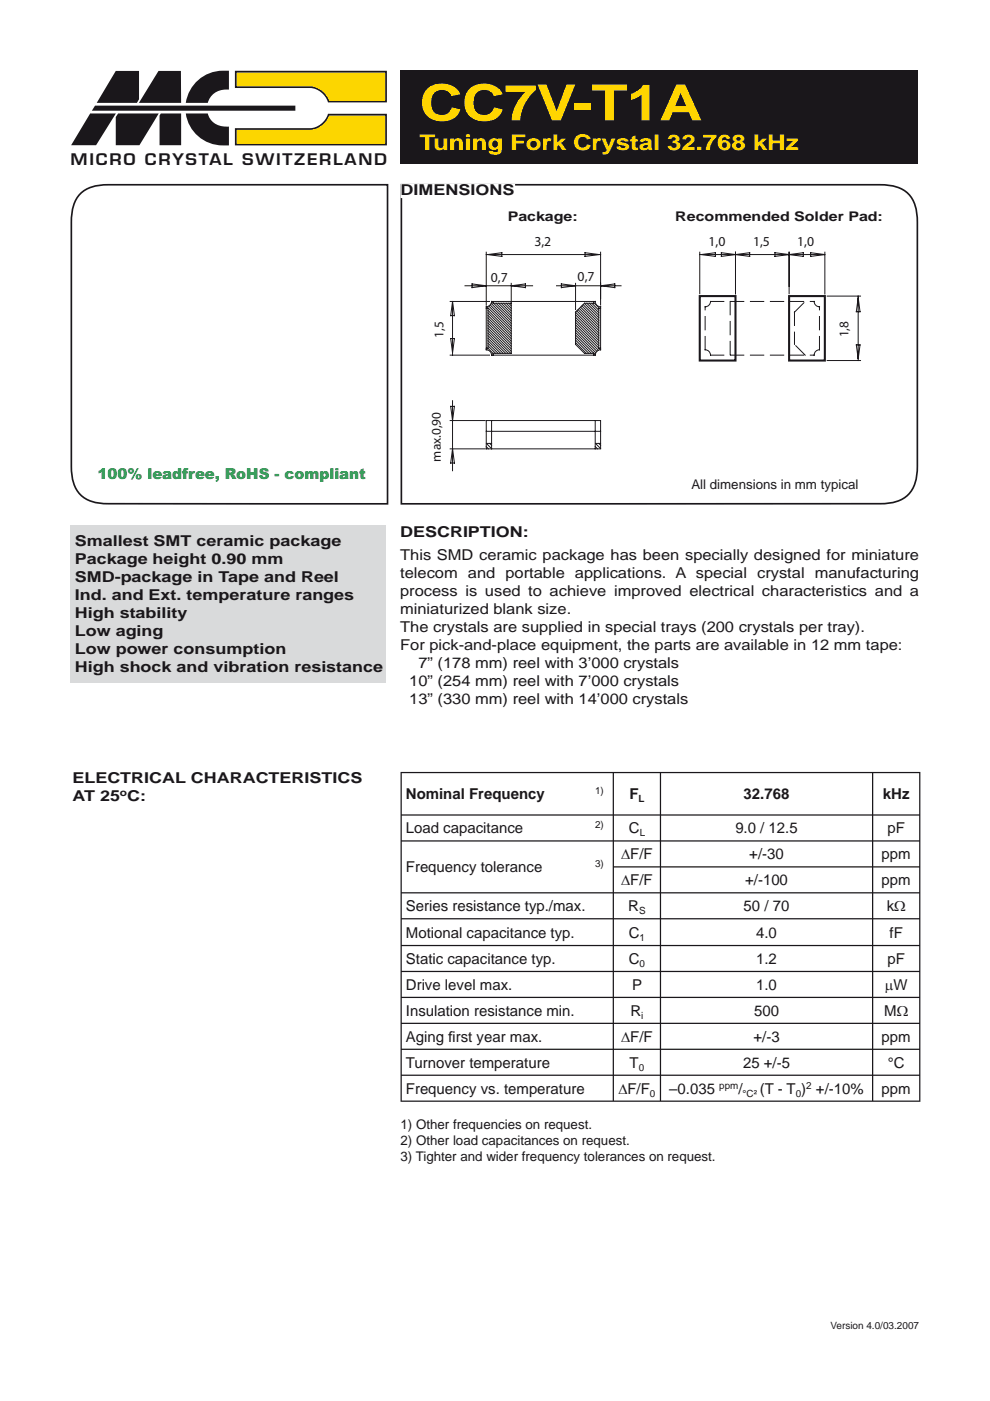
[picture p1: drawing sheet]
<svg xmlns="http://www.w3.org/2000/svg" width="210mm" height="297mm" viewBox="0 0 210 297" stroke-linecap="round" stroke-linejoin="round" font-family="sans-serif">
<defs><g id="words">
<text font-size="10.6" fill="#ffd500" x="89" y="25.5">CC7V-T1A</text>
<text font-size="4.6" fill="#ffd500" x="89" y="31.9">Tuning Fork Crystal 32.768 kHz</text>
<text font-size="3.3" fill="#1a171b" x="15" y="35">MICRO CRYSTAL SWITZERLAND</text>
<g font-size="3.2" fill="#1a171b">
<text x="85" y="41.3">DIMENSIONS</text>
<text x="84.9" y="113.9">DESCRIPTION:</text>
<text x="15.9" y="115.8">Smallest SMT ceramic package</text>
<text x="15.9" y="119.6">Package height 0.90 mm</text>
<text x="84.9" y="118.7">This SMD ceramic package has been specially designed for miniature</text>
<text x="15.9" y="123.4">SMD-package in Tape and Reel</text>
<text x="84.9" y="122.5">telecom and portable applications. A special crystal manufacturing</text>
<text x="15.9" y="127.2">Ind. and Ext. temperature ranges</text>
<text x="15.9" y="131">High stability</text>
<text x="84.9" y="126.3">process is used to achieve improved electrical characteristics and a</text>
<text x="84.9" y="130.1">miniaturized blank size.</text>
<text x="15.9" y="134.8">Low aging</text>
<text x="84.9" y="133.9">The crystals are supplied in special trays (200 crystals per tray).</text>
<text x="84.9" y="137.7">For pick-and-place equipment, the parts are available in 12 mm tape:</text>
<text x="15.9" y="138.6">Low power consumption</text>
<text x="15.9" y="142.4">High shock and vibration resistance</text>
<text x="88.8" y="141.5">7” (178 mm) reel with 3’000 crystals</text>
<text x="86.8" y="145.4">10” (254 mm) reel with 7’000 crystals</text>
<text x="86.8" y="149.2">13” (330 mm) reel with 14’000 crystals</text>
<text x="15.4" y="166">ELECTRICAL CHARACTERISTICS</text>
<text x="15.4" y="169.8">AT 25 C:</text>
<text x="86.1" y="169.5">Nominal Frequency</text>
<text x="133.5" y="169.5">F</text>
<text x="157.7" y="169.5">32.768</text>
<text x="187.3" y="169.5">kHz</text>
<text x="86.1" y="176.7">Load capacitance</text>
<text x="133.4" y="176.7">C</text>
<text x="156" y="176.7">9.0 / 12.5</text>
<text x="188.2" y="176.7">pF</text>
<text x="86.1" y="185">Frequency tolerance</text>
<text x="131.7" y="182.2">ΔF/F</text>
<text x="158.9" y="182.2">+/-30</text>
<text x="187" y="182.2">ppm</text>
<text x="131.7" y="187.7">ΔF/F</text>
<text x="158" y="187.7">+/-100</text>
<text x="187" y="187.7">ppm</text>
<text x="86.1" y="193.2">Series resistance typ./max.</text>
<text x="133.2" y="193.2">R</text>
<text x="157.7" y="193.2">50 / 70</text>
<text x="188.1" y="193.2">kΩ</text>
<text x="86.1" y="198.8">Motional capacitance typ.</text>
<text x="133.4" y="198.8">C</text>
<text x="160.4" y="198.8">4.0</text>
<text x="188.7" y="198.8">fF</text>
<text x="86.1" y="204.4">Static capacitance typ.</text>
<text x="86.1" y="209.9">Drive level max.</text>
<text x="133.4" y="204.4">C</text>
<text x="134.1" y="209.9">P</text>
<text x="160.4" y="209.9">1.0</text>
<text x="160.4" y="204.4">1.2</text>
<text x="187.7" y="209.9">μW</text>
<text x="188.2" y="204.4">pF</text>
<text x="86.1" y="215.4">Insulation resistance min.</text>
<text x="133.7" y="215.4">R</text>
<text x="159.9" y="215.4">500</text>
<text x="187.5" y="215.4">MΩ</text>
<text x="86.1" y="220.9">Aging frst year max.</text>
<text x="95.1" y="220.9">i</text>
<text x="131.7" y="220.9">ΔF/F</text>
<text x="159.8" y="220.9">+/-3</text>
<text x="187" y="220.9">ppm</text>
<text x="86.1" y="226.4">Turnover temperature</text>
<text x="133.5" y="226.4">T</text>
<text x="157.6" y="226.4">25 +/-5</text>
<text x="188.3" y="226.4">°C</text>
<text x="86.1" y="231.9">Frequency vs. temperature</text>
<text x="131.2" y="231.9">ΔF/F</text>
<text x="142" y="231.9">–0.035</text>
<text x="156.6" y="231.9">/</text>
<text x="161.1" y="231.9">(T - T ) +/-10%</text>
<text x="187" y="231.9">ppm</text>
</g>
<text font-size="3.2" fill="#009534" x="20.7" y="101.5">100% leadfree, RoHS - compliant</text>
<g font-size="2.9" fill="#1a171b">
<text x="113.4" y="52.1">3,2</text>
<text x="150.3" y="52.2">1,0</text>
<text x="159.7" y="52.2">1,5</text>
<text x="169.1" y="52.1">1,0</text>
<text x="104.1" y="59.8">0,7</text>
<text x="122.5" y="59.7">0,7</text>
</g>
<g font-size="2.8" fill="#1a171b">
<text x="107.7" y="46.8">Package:</text>
<text x="143.2" y="46.8">Recommended Solder Pad:</text>
<text x="94" y="71.7" transform="rotate(-90 94 71.7)">1,5</text>
<text x="180" y="71.5" transform="rotate(-90 180 71.5)">1,8</text>
<text x="93.5" y="97.9" transform="rotate(-90 93.5 97.9)">max.0,90</text>
<text x="146.6" y="103.6">All dimensions in mm typical</text>
<text x="85" y="239.4">1) Other frequencies on request.</text>
<text x="85" y="242.8">2) Other load capacitances on request.</text>
<text x="85" y="246.2">3) Tighter and wider frequency tolerances on request.</text>
</g>
<g font-size="2.1" fill="#1a171b">
<text x="25.5" y="168.7">o</text>
<text x="126.2" y="168.4">1)</text>
<text x="135.4" y="170.1">L</text>
<text x="126.2" y="175.7">2)</text>
<text x="135.7" y="177.3">L</text>
<text x="126.2" y="183.9">3)</text>
<text x="135.5" y="193.8">S</text>
<text x="135.7" y="199.4">1</text>
<text x="135.7" y="205">0</text>
<text x="136" y="216">i</text>
<text x="135.5" y="227">0</text>
<text x="137.9" y="232.5">0</text>
<text x="152.6" y="230.8">ppm</text>
<text x="157.5" y="232.5">°C²</text>
<text x="168.8" y="232.5">0</text>
<text x="171" y="230.8">2</text>
<text x="176.1" y="281.8">Version 4.0/03.2007</text>
</g>
</g></defs>
<path d="M85.1 39.2h83.4a277.1 277.1 0 0 1 20.6 .2 6.2 6.2 0 0 1 5.4 6.4l.1 52.1a9.5 9.5 0 0 1-2 7 8 8 0 0 1-5.9 1.9h-101.6zM17 41.1a8 8 0 0 1 6-1.9h59.2v67.6h-58.3a9.2 9.2 0 0 1-6.9-1.9 8.2 8.2 0 0 1-1.9-6v-50.7a9.7 9.7 0 0 1 1.9-7.1z" fill="none" stroke="#1a171b" stroke-width=".35"/>
<path d="M85 39h24.3v3h-24.3z" fill="#fff"/>
<path d="M50 15.2h31.9v6.3h-12.1a4.8 4.8 0 0 0-4-3h-15.8z" fill="#fcd600"/>
<path d="M50 15.2h31.9v6.3h-12.1a4.8 4.8 0 0 0-4-3h-15.8z" fill="none" stroke="#1a171b" stroke-width=".34"/>
<g fill="#1a171b">
<path d="M34.1 24.1h4.3v6.7h-4.6v-6.3z"/>
<path d="M33.6 15h4.8v6.8h-9z"/>
<path d="M24.6 15h4.9v6.1l-.5 .7h-8.5z"/>
<path d="M25 24.1h8.7l-4.1 6.7h-5v-6z"/>
<path d="M19.1 24.1h5.5l-4.2 6.7h-5.3z"/>
<path d="M20.2 22.4h42.4v1.1h-43.1z"/>
<path d="M41.7 17.3a8.5 8.5 0 0 1 6.9-2.3v4a4.1 4.1 0 0 0-4.5 2.8h-4.7a8.1 8.1 0 0 1 2.3-4.5z"/>
<path d="M39.4 24.1h4.7a4 4 0 0 0 4.5 2.7v4a8.2 8.2 0 0 1-9.2-6.7z"/>
</g>
<path d="M50 27.3h15.8a4.8 4.8 0 0 0 4-3h12.1v6.4h-31.9z" fill="#fcd600"/>
<path d="M50 27.3h15.8a4.8 4.8 0 0 0 4-3h12.1v6.4h-31.9z" fill="none" stroke="#1a171b" stroke-width=".34"/>
<path d="M15 111.2h67v33.5h-67z" fill="#d9dadb"/>
<path d="M85 15h109.8v19.7h-109.8z" fill="#1a171b"/>
<g fill="none" stroke="#1a171b" stroke-width=".26">
<path d="M85 163.8h110.2M85 172.8h110.2M85 178.3h110.2M85.1 163.9v8.8M85.1 172.9v5.3M85.1 178.4v10.8M130.1 163.9v8.8M130.1 172.9v5.3M130.1 178.4v5.3M140.1 163.9v8.8M140.1 172.9v5.3M140.1 178.4v5.3"/>
<path d="M185.1 163.9v8.8M185.1 172.9v5.3M185.1 178.4v5.3M195.1 163.9v8.8M195.1 172.9v5.3M195.1 178.4v5.3M85 189.3h110.2M85 194.8h110.2M85.1 189.4v5.3M85.1 194.9v5.4M130 183.8h65.2M130.1 183.9v5.3"/>
<path d="M130.1 189.4v5.3M130.1 194.9v5.4M140.1 183.9v5.3M140.1 189.4v5.3M140.1 194.9v5.4M185.1 183.9v5.3M185.1 189.4v5.3M185.1 194.9v5.4M195.1 183.9v5.3M195.1 189.4v5.3M195.1 194.9v5.4M85 200.5h110.2"/>
<path d="M85 206h110.2M85 211.5h110.2M85 217h110.2M85.1 200.6v5.2M85.1 206.1v5.2M85.1 211.6v5.2M85.1 217.1v5.2M130.1 200.6v5.2M130.1 206.1v5.2M130.1 211.6v5.2M130.1 217.1v5.2M140.1 200.6v5.2"/>
<path d="M140.1 206.1v5.2M140.1 211.6v5.2M140.1 217.1v5.2M185.1 200.6v5.2M185.1 206.1v5.2M185.1 211.6v5.2M185.1 217.1v5.2M195.1 200.6v5.2M195.1 206.1v5.2M195.1 211.6v5.2M195.1 217.1v5.2M85 233.5h110.2"/>
<path d="M85 222.5h110.2M85 228h110.2M85.1 222.6v5.2M85.1 228.1v5.2M130.1 222.6v5.2M130.1 228.1v5.2M140.1 222.6v5.2M140.1 228.1v5.2M185.1 222.6v5.2M185.1 228.1v5.2M195.1 222.6v5.2M195.1 228.1v5.2"/>
</g>
<g fill="none" stroke="#1a171b" stroke-width=".21">
<path d="M103.1 54h24.3M103.1 53.5v11.2M103.4 54l3-.4v.8zM124.1 53.6l3 .4-3 .4zM127.4 53.5v11.2M148.4 54h7.6l-3 .4v-.8l3 .4h11.4l-3 .4v-.8l3 .4h7.6l-3.1 .4v-.8l3.1 .4M148.4 53.5v8.8M148.7 54l3-.4v.8zM156 54l3-.4v.8zM156 53.5v8.8M167.4 54l3-.4v.8zM167.4 53.5v8.8"/>
<path d="M175 53.5v8.8M95.5 63.9h8.3M95.5 75.3h8.3M95.6 71.8h.8l-.4 3zM96 63.9l-.4 3h.8l-.4-3v11.4M98.6 60.6h14.4M100.1 60.2l3 .4-3 .4zM103.1 74l.2 .2M103.1 65.4h.4v8.4M103.1 73.8h.4M103.3 65l5.1 5.2M103.5 73.8l1.1 1.1"/>
<path d="M103.5 73.3l1.6 1.6M103.5 72.8l2.2 2.1M103.5 72.2l2.7 2.7M103.5 71.7l3.2 3.2M103.5 71.2l3.8 3.7M103.5 70.6l4.3 4.3M103.5 70.1l4.8 4.8M103.5 69.6l4.9 4.9M103.5 69l4.9 5M103.5 68.5l4.9 4.9M103.5 67.9l4.9 5M103.5 67.4l4.9 4.9"/>
<path d="M103.5 66.9l4.9 4.9M103.5 66.3l4.9 5M103.5 65.8l4.9 4.9M103.7 64.9l4.7 4.8M104 64.7l4.4 4.4M104.2 64.3l4.2 4.3M104.3 75.1l.1 .2M104.3 63.9l.3 .3M104.6 63.9v.4h3.8v10.6h-3.8M104.6 74.9v.4M104.7 64.3l3.7 3.8M105.2 64.3l3.2 3.2"/>
<path d="M105.8 64.3l2.6 2.7M106.3 64.3l2.1 2.1M106.8 64.3l1.6 1.6M107.4 64.3l1 1.1M107.9 64.3l.5 .5M108.4 64.2l.1 .1M108.4 60.6l3-.4v.8zM108.4 60.1v4M118 60.6h13.7M119.1 60.2l3 .4-3 .4zM122.1 60.1v5.5M122.1 68.9l5.3 5.3"/>
<path d="M122.1 71l4.1 4.2M122.1 72.6l2.3 2.3M122.1 72.1l2.8 2.8M122.1 71.6l3.3 3.3M122.1 70.5l4.3 4.3M122.1 70l4.5 4.5M122.1 69.4l4.8 4.9M122.1 68.3l4.9 5M122.1 67.8l4.9 4.9M122.1 67.3l4.9 4.9M122.1 66.7l4.9 5M122.1 66.2l4.9 4.9"/>
<path d="M122.3 65.9l4.7 4.7M122.6 65.7l4.4 4.4M122.9 65.4l4.1 4.1M123.1 65.1l3.9 3.9M123.4 64.9l3.6 3.6M123.7 64.6l3.3 3.3M124 64.3l3 3.1M124 64.3l-1.9 1.9v6.8l1.9 1.9h1.9v.4M124.5 64.3l2.5 2.5M125 64.3l2 2M125.5 64.3l1.5 1.5M125.9 64.1l1.3 1.3"/>
<path d="M125.9 63.9v.4h-1.9M126.2 63.9h.1M127.4 65v.1M127.4 60.6l3-.4v.8zM127.4 65a1.13 1.13 0 0 1-1.2-1.1h-21.9a1.14 1.14 0 0 1-1.2 1.1v9.2a1.14 1.14 0 0 1 1.2 1.1h21.9a1.14 1.14 0 0 1 1.2-1.1M127.4 65v9.2M127.4 65.4h-.4v8.4h.4M175.5 76.4h7M175.5 62.8h7M181.6 73.1h.8l-.4 3zM182 63.1l.4 3h-.8zM182 62.8v13.6"/>
<path d="M95.5 95.2h7.4M95.5 89.2h7.4M95.6 86.2h.8l-.4 3zM96 95.2l.4 3h-.8zM96 85v14.8M103.1 89.2h24.3v6h-24.3zM103.1 94.7l.5 .5M103.1 91.4h24.3M103.9 94l.4 .4M104.3 89.2v6M104.3 94h-1.1l1.1 1.1M126.2 94.7l.5 .5"/>
<path d="M126.2 89.2v6M127 94l.4 .4M127.4 94h-1.1l1.1 1.1"/>
</g>
<g fill="none" stroke="#1a171b" stroke-width=".21" stroke-dasharray="2.8 1.4">
<path d="M149.6 74.2a1.14 1.14 0 0 1 1.1 1.1M149.6 74.2v-9.2M150.7 63.9a1.14 1.14 0 0 1-1.1 1.1M150.7 75.3h22M150.7 63.9h22M154.9 63.9v11.4M168.5 66.2v6.8M168.5 66.2l2.3-2.3M170.8 75.3l-2.3-2.3M172.7 63.9h.1M172.7 75.3a1.13 1.13 0 0 1 1.1-1.1M173.8 65v.1"/>
<path d="M173.8 65a1.13 1.13 0 0 1-1.1-1.1M173.8 74.2v-9.2"/>
</g>
<path d="M148.4 62.8h7.6v13.6h-7.6zM167.4 62.8h7.6v13.6h-7.6z" fill="none" stroke="#1a171b" stroke-width=".44"/>
<use href="#words"/>
</svg>
